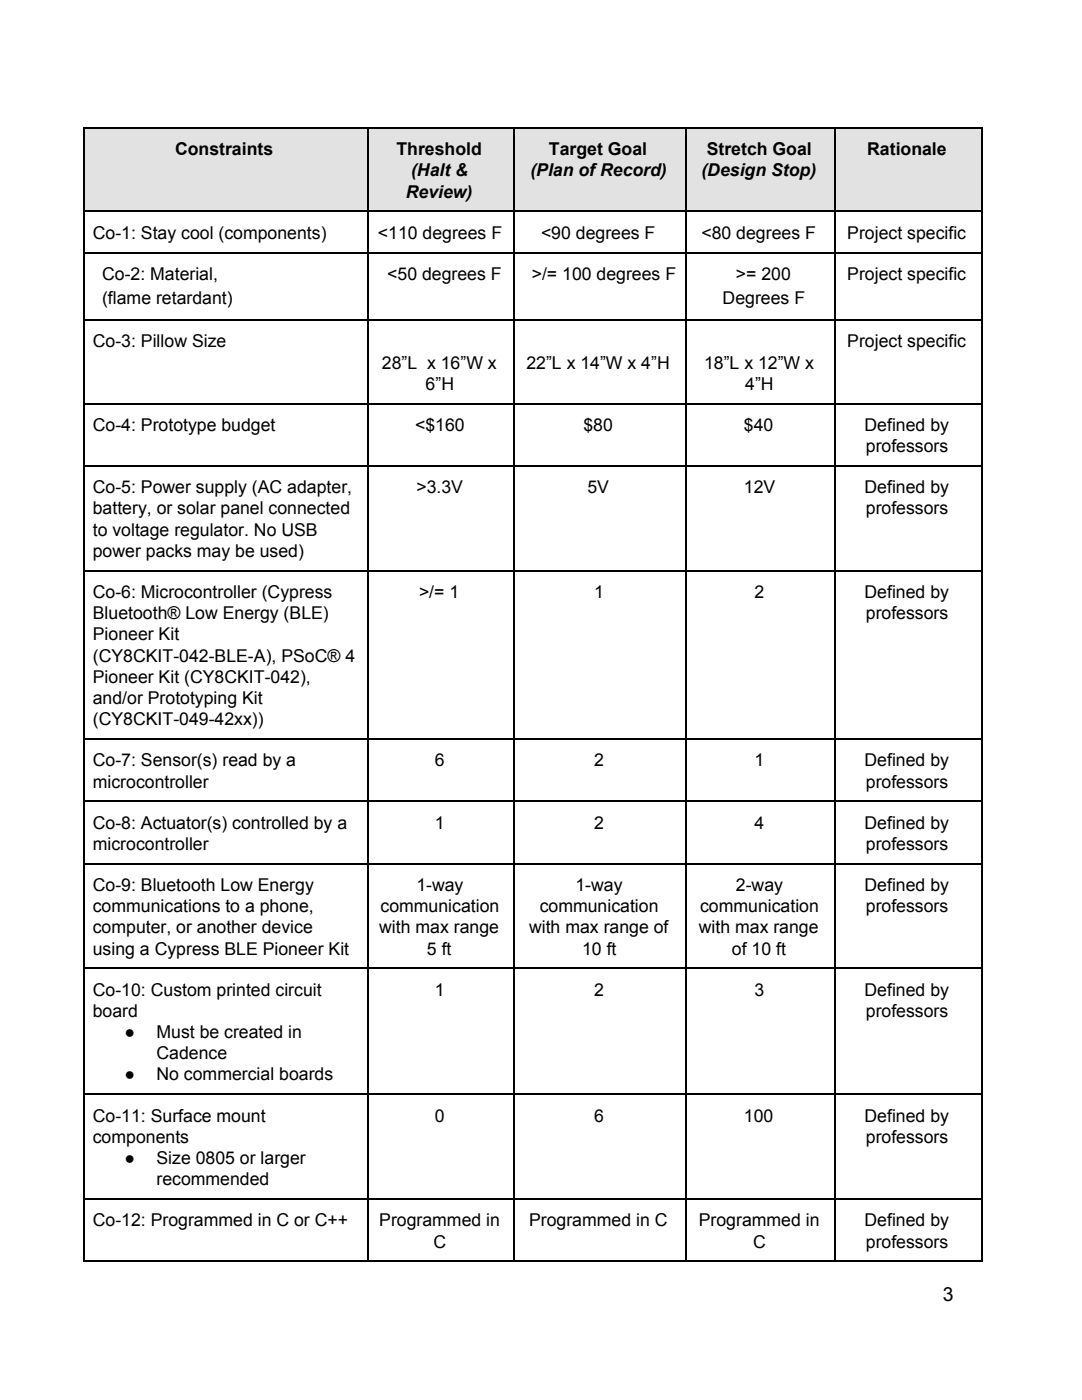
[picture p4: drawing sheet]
<svg xmlns="http://www.w3.org/2000/svg" width="216mm" height="279mm" viewBox="0 0 216 279" stroke-linecap="round" stroke-linejoin="round" font-family="sans-serif">
<defs><g id="words">
<text font-size="3.9" x="188.1" y="259.6">3</text>
<g font-size="3.5">
<text x="34.9" y="31">Constraints</text>
<text x="79.1" y="31">Threshold</text>
<text x="82" y="35.2">(Halt​ ​&amp;</text>
<text x="105.8" y="35.2">(Plan​ ​of​ ​Record)</text>
<text x="109.5" y="31">Target​ ​Goal</text>
<text x="140" y="35.2">(Design​ ​Stop)</text>
<text x="141" y="31">Stretch​ ​Goal</text>
<text x="173" y="31">Rationale</text>
<text x="81" y="39.4">Review)</text>
<text x="18.5" y="47.6">Co-1: Stay cool (components)</text>
<text x="75.4" y="47.6">&lt;110 degrees F</text>
<text x="107.9" y="47.6">&lt;90 degrees F</text>
<text x="140" y="47.6">&lt;80 degrees F</text>
<text x="169.1" y="47.6">Project specific</text>
<text x="20.4" y="55.8">Co-2: Material,</text>
<text x="77.3" y="55.8">&lt;50 degrees F</text>
<text x="106.1" y="55.8">&gt;/= 100 degrees F</text>
<text x="146.8" y="55.8">&gt;= 200</text>
<text x="169.1" y="55.8">Project specific</text>
<text x="20.4" y="60.6">(flame retardant)</text>
<text x="144.2" y="60.6">Degrees F</text>
<text x="18.5" y="69.3">Co-3: Pillow Size</text>
<text x="169.1" y="69.3">Project specific</text>
<text x="76.2" y="73.6">28”L x 16”W x</text>
<text x="84.9" y="77.8">6”H</text>
<text x="105" y="73.6">22”L x 14”W x 4”H</text>
<text x="140.5" y="73.6">18”L x 12”W x</text>
<text x="148.7" y="77.8">4”H</text>
<text x="18.5" y="86">Co-4: Prototype budget</text>
<text x="82.8" y="86">&lt;$160</text>
<text x="116.4" y="86">$80</text>
<text x="148.4" y="86">$40</text>
<text x="172.5" y="86">Defined by</text>
<text x="172.8" y="90.2">professors</text>
<text x="18.5" y="98.4">Co-5: Power supply (AC adapter,</text>
<text x="83.1" y="98.4">&gt;3.3V</text>
<text x="117.2" y="98.4">5V</text>
<text x="148.4" y="98.4">12V</text>
<text x="172.5" y="98.4">Defined by</text>
<text x="18.5" y="102.7">battery, or solar panel connected</text>
<text x="18.5" y="106.9">to voltage regulator. No USB</text>
<text x="172.8" y="102.7">professors</text>
<text x="18.5" y="111.1">power packs may be used)</text>
<text x="18.5" y="119.3">Co-6: Microcontroller (Cypress</text>
<text x="83.6" y="119.3">&gt;/= 1</text>
<text x="118.5" y="119.3">1</text>
<text x="150.5" y="119.3">2</text>
<text x="172.5" y="119.3">Defined by</text>
<text x="18.5" y="123.6">Bluetooth® Low Energy (BLE)</text>
<text x="172.8" y="123.6">professors</text>
<text x="18.5" y="127.8">Pioneer Kit</text>
<text x="18.5" y="132">(CY8CKIT-042-BLE-A), PSoC® 4</text>
<text x="18.5" y="136.3">Pioneer Kit (CY8CKIT-042),</text>
<text x="18.5" y="140.5">and/or Prototyping Kit</text>
<text x="18.5" y="144.7">(CY8CKIT-049-42xx))</text>
<text x="18.5" y="152.9">Co-7: Sensor(s) read by a</text>
<text x="86.8" y="152.9">6</text>
<text x="118.5" y="152.9">2</text>
<text x="150.5" y="152.9">1</text>
<text x="172.5" y="152.9">Defined by</text>
<text x="18.5" y="157.2">microcontroller</text>
<text x="172.8" y="157.2">professors</text>
<text x="18.5" y="165.4">Co-8: Actuator(s) controlled by a</text>
<text x="86.8" y="165.4">1</text>
<text x="118.5" y="165.4">2</text>
<text x="150.5" y="165.4">4</text>
<text x="172.5" y="165.4">Defined by</text>
<text x="18.5" y="169.6">microcontroller</text>
<text x="172.8" y="169.6">professors</text>
<text x="18.5" y="177.8">Co-9: Bluetooth Low Energy</text>
<text x="83.1" y="177.8">1-way</text>
<text x="114.8" y="177.8">1-way</text>
<text x="146.8" y="177.8">2-way</text>
<text x="172.5" y="177.8">Defined by</text>
<text x="18.5" y="182">communications to a phone,</text>
<text x="75.9" y="182">communication</text>
<text x="107.7" y="182">communication</text>
<text x="139.7" y="182">communication</text>
<text x="172.8" y="182">professors</text>
<text x="18.5" y="186.3">computer, or another device</text>
<text x="18.5" y="190.5">using a Cypress BLE Pioneer Kit</text>
<text x="75.7" y="186.3">with max range</text>
<text x="85.2" y="190.5">5 ft</text>
<text x="105.6" y="186.3">with max range of</text>
<text x="116.2" y="190.5">10 ft</text>
<text x="139.4" y="186.3">with max range</text>
<text x="146" y="190.5">of 10 ft</text>
<text x="18.5" y="198.7">Co-10: Custom printed circuit</text>
<text x="18.5" y="202.9">board</text>
<text x="86.8" y="198.7">1</text>
<text x="118.5" y="198.7">2</text>
<text x="150.5" y="198.7">3</text>
<text x="172.5" y="198.7">Defined by</text>
<text x="172.8" y="202.9">professors</text>
<text x="24.9" y="207.2">●</text>
<text x="31.2" y="207.2">Must be created in</text>
<text x="24.9" y="215.6">●</text>
<text x="31.2" y="211.4">Cadence</text>
<text x="31.2" y="215.6">No commercial boards</text>
<text x="18.5" y="223.8">Co-11: Surface mount</text>
<text x="86.8" y="223.8">0</text>
<text x="118.5" y="223.8">6</text>
<text x="148.4" y="223.8">100</text>
<text x="172.5" y="223.8">Defined by</text>
<text x="18.5" y="228.1">components</text>
<text x="24.9" y="232.3">●</text>
<text x="31.2" y="232.3">Size 0805 or larger</text>
<text x="172.8" y="228.1">professors</text>
<text x="31.2" y="236.5">recommended</text>
<text x="18.5" y="244.7">Co-12: Programmed in C or C++</text>
<text x="75.7" y="244.7">Programmed in</text>
<text x="105.6" y="244.7">Programmed in C</text>
<text x="139.4" y="244.7">Programmed in</text>
<text x="172.5" y="244.7">Defined by</text>
<text x="86.5" y="249">C</text>
<text x="150.3" y="249">C</text>
<text x="172.8" y="249">professors</text>
</g>
</g></defs>
<g fill="#d9ead3">
<path d="M16.7 25.4h56.6v16.7h-56.6z"/>
<path d="M73.3 25.4h29.1v16.7h-29.1z"/>
<path d="M102.4 25.4h34.4v16.7h-34.4z"/>
<path d="M136.8 25.4h29.6v16.7h-29.6z"/>
<path d="M166.4 25.4h29.4v16.7h-29.4z"/>
</g>
<g fill="none" stroke="#000" stroke-width=".26">
<path d="M16.7 25.5h179.4M16.8 25.4v226.5M73.4 25.4v226.5M102.5 25.4v226.5M136.9 25.4v226.5M166.6 25.4v226.5M195.9 25.4v226.5M16.7 50.4h179.4M16.7 42.2h179.4M16.7 63.9h179.4M16.7 93h179.4M16.7 80.6h179.4"/>
<path d="M16.7 113.9h179.4M16.7 159.9h179.4M16.7 147.5h179.4M16.7 172.4h179.4M16.7 193.3h179.4M16.7 218.4h179.4M16.7 239.3h179.4M16.7 251.8h179.4"/>
</g>
<use href="#words"/>
</svg>
